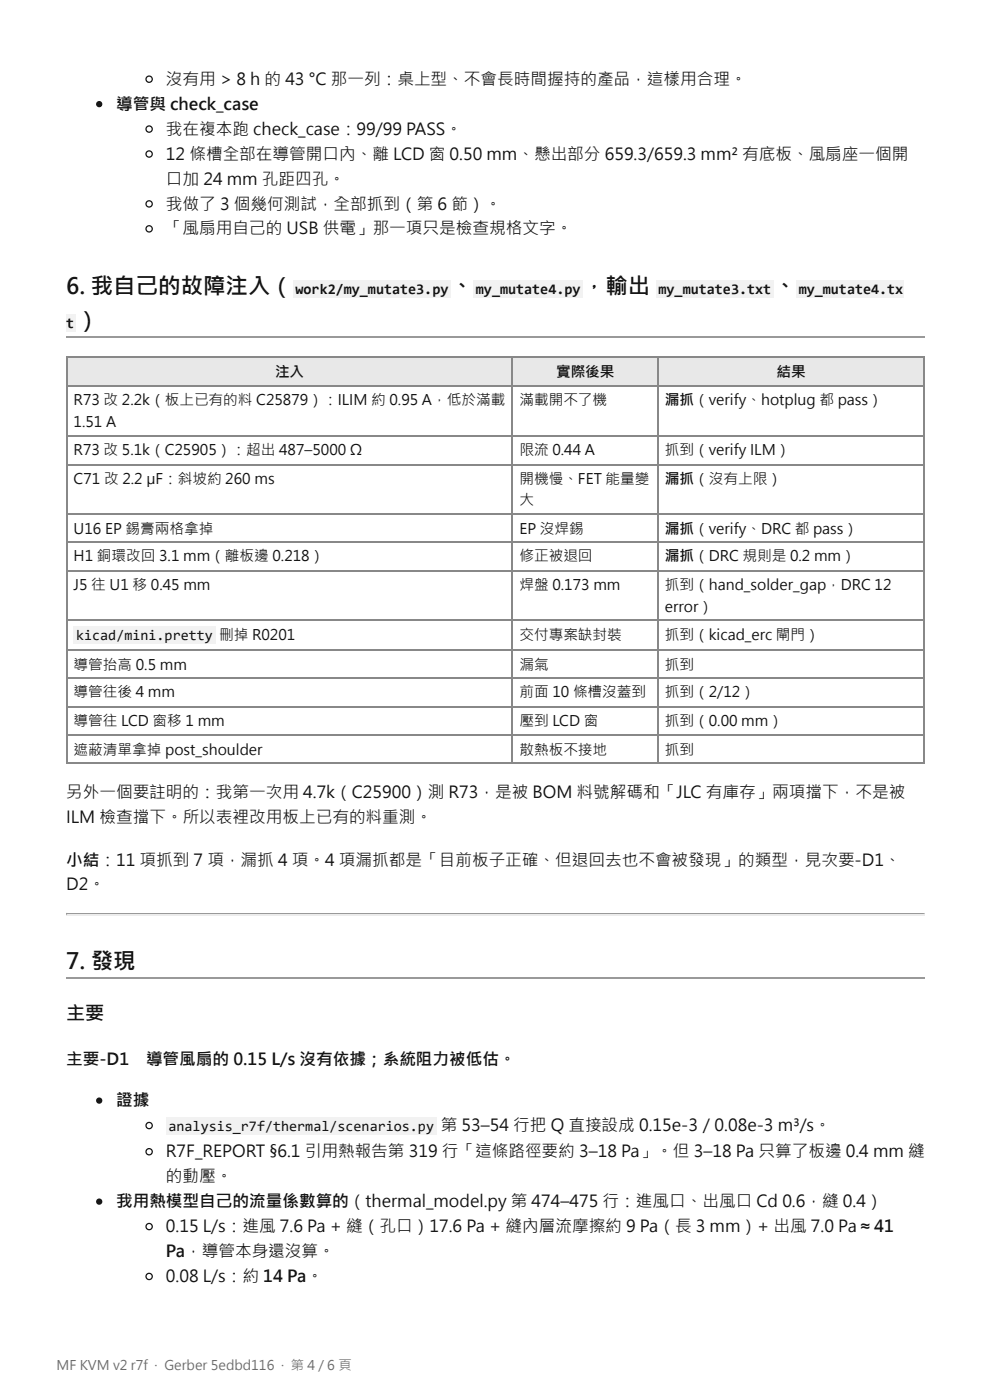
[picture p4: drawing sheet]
<svg xmlns="http://www.w3.org/2000/svg" width="210mm" height="297mm" viewBox="0 0 210 297" stroke-linecap="round" stroke-linejoin="round" font-family="sans-serif">
<defs><g id="words">
<g font-size="4.8" fill="#111">
<text x="14" y="62.4">6. 我自 己的故障注入（</text>
<text x="95.6" y="62.4">、</text>
<text x="123.6" y="62.4">，輸出</text>
<text x="164" y="62.4">、</text>
<text x="16.3" y="69.6">）</text>
<text x="14" y="205.6">7. 發現</text>
</g>
<text font-size="4.1" fill="#111" x="14" y="216.4">主要</text>
<g font-size="3.5" fill="#111">
<text x="35.2" y="18">沒有用 &gt; 8 h 的 43 °C 那一列：桌上型、不會長時間握持的產品，這樣用 合理。</text>
<text x="24.6" y="23.3">導管與 check_case</text>
<text x="35.2" y="28.6">我在複本跑 check_case：99/99 PASS。</text>
<text x="35.2" y="33.9">12 條槽全部在導管開口 內、離 LCD 窗 0.50 mm、懸出部分 659.3/659.3 mm² 有底板、風扇座一個開</text>
<text x="35.2" y="39.2">口 加 24 mm 孔距四孔。</text>
<text x="35.2" y="44.5">我做了 3 個幾何測試，全部抓到（第 6 節）。</text>
<text x="35.2" y="49.7">「風扇用 自 己的 USB 供電」那一項只是檢查規格文字。</text>
<text x="14" y="169.3">另外一個要註明的：我第一次用 4.7k（C25900）測 R73，是被 BOM 料號解碼和「JLC 有庫存」兩項擋下，不是被</text>
<text x="14" y="174.6">ILM 檢查擋下。所以表裡改用 板上已有的料重測。</text>
<text x="14" y="183.6">小結：11 項抓到 7 項，漏抓 4 項。4 項漏抓都是「目 前板子正確、但退回去也不會被發現」的類型，見次要-D1、</text>
<text x="14" y="188.9">D2。</text>
<text x="14" y="226">主要-D1</text>
<text x="31" y="226">導管風扇的 0.15 L/s 沒有依據；系統阻力 被低估。</text>
<text x="24.6" y="234.7">證據</text>
<text x="93.4" y="240">第 53–54 行把 Q 直接設成 0.15e-3／0.08e-3 m³/s。</text>
<text x="35.2" y="245.5">R7F_REPORT §6.1 引用 熱報告第 319 行「這條路徑要約 3–18 Pa」。但 3–18 Pa 只算了板邊 0.4 mm 縫</text>
<text x="35.2" y="250.8">的動壓。</text>
<text x="24.6" y="256.1">我用 熱模型自 己的流量係數算的（thermal_model.py 第 474–475 行：進風口 、出風口 Cd 0.6，縫 0.4）</text>
<text x="35.2" y="261.4">0.15 L/s：進風 7.6 Pa + 縫（孔口 ）17.6 Pa + 縫內層流摩擦約 9 Pa（長 3 mm）+ 出風 7.0 Pa ≈ 41</text>
<text x="35.2" y="266.7">Pa，導管本身還沒算。</text>
<text x="35.2" y="272">0.08 L/s：約 14 Pa。</text>
</g>
<g font-size="3.1" fill="#111">
<text x="62.7" y="62.4">work2/my_mutate3.py</text>
<text x="100.9" y="62.4">my_mutate4.py</text>
<text x="139.6" y="62.4">my_mutate3.txt</text>
<text x="169.3" y="62.4">my_mutate4.tx</text>
<text x="14" y="69.6">t</text>
<text x="58.3" y="79.9">注入</text>
<text x="117.9" y="79.9">實際後果</text>
<text x="164.6" y="79.9">結果</text>
<text x="15.6" y="86">R73 改 2.2k（板上已有的料 C25879）：ILIM 約 0.95 A，低於滿載</text>
<text x="110.1" y="86">滿載開不了機</text>
<text x="141" y="86">漏抓（verify、hotplug 都 pass）</text>
<text x="15.6" y="90.5">1.51 A</text>
<text x="15.6" y="96.6">R73 改 5.1k（C25905）：超出 487–5000 Ω</text>
<text x="110.1" y="96.6">限流 0.44 A</text>
<text x="141" y="96.6">抓到（verify ILM）</text>
<text x="15.6" y="102.7">C71 改 2.2 µF：斜坡約 260 ms</text>
<text x="110.1" y="102.7">開機慢、FET 能量變</text>
<text x="110.1" y="107.2">大</text>
<text x="141" y="102.7">漏抓（沒有上限）</text>
<text x="15.6" y="113.2">U16 EP 錫膏兩格拿掉</text>
<text x="110.1" y="113.2">EP 沒焊錫</text>
<text x="141" y="113.2">漏抓（verify、DRC 都 pass）</text>
<text x="15.6" y="119.1">H1 銅環改回 3.1 mm（離板邊 0.218）</text>
<text x="110.1" y="119.1">修正被退回</text>
<text x="141" y="119.1">漏抓（DRC 規則是 0.2 mm）</text>
<text x="15.6" y="125.1">J5 往 U1 移 0.45 mm</text>
<text x="110.1" y="125.1">焊盤 0.173 mm</text>
<text x="141" y="125.1">抓到（hand_solder_gap，DRC 12</text>
<text x="141" y="129.9">error）</text>
<text x="16.1" y="135.7">kicad/mini.pretty</text>
<text x="46.5" y="135.7">刪掉 R0201</text>
<text x="110.1" y="135.7">交付專案缺封裝</text>
<text x="141" y="135.7">抓到（kicad_erc 閘門 ）</text>
<text x="15.6" y="142.1">導管抬高 0.5 mm</text>
<text x="110.1" y="142.1">漏氣</text>
<text x="141" y="142.1">抓到</text>
<text x="15.6" y="147.9">導管往後 4 mm</text>
<text x="110.1" y="147.9">前面 10 條槽沒蓋到</text>
<text x="141" y="147.9">抓到（2/12）</text>
<text x="15.6" y="154">導管往 LCD 窗移 1 mm</text>
<text x="110.1" y="154">壓到 LCD 窗</text>
<text x="141" y="154">抓到（0.00 mm）</text>
<text x="15.6" y="160.1">遮蔽清單拿掉 post_shoulder</text>
<text x="110.1" y="160.1">散熱板不接地</text>
<text x="141" y="160.1">抓到</text>
<text x="35.7" y="240">analysis_r7f/thermal/scenarios.py</text>
</g>
<text font-size="2.8" fill="#666b75" x="12" y="290.7">MF KVM v2 r7f · Gerber 5edbd116 · 第 4 / 6 頁</text>
</g></defs>
<path d="M14 71.6h182.1" fill="none" stroke="#999" stroke-width=".26"/>
<g fill="#e8e8e8">
<path d="M14.3 75.9h94.4v5.9h-94.4z"/>
<path d="M108.7 75.9h30.7v5.9h-30.7z"/>
<path d="M139.4 75.9h56.7v5.9h-56.7z"/>
</g>
<g fill="none" stroke="#888" stroke-width=".26">
<path d="M14 75.8h182.1M14.2 75.7v86.2M108.6 75.7v86.2M139.6 75.7v86.2M195.9 75.7v86.2M14 81.9h182.1M14 92.5h182.1M14 98.6h182.1M14 109.1h182.1M14 115h182.1M14 121h182.1M14 131.6h182.1"/>
<path d="M14 138h182.1M14 143.8h182.1M14 149.9h182.1M14 156h182.1M14 161.8h182.1"/>
</g>
<path d="M14 193.8h182.1" fill="none" stroke="#9a9a9a" stroke-width=".26"/>
<path d="M14 194.1h182.1" fill="none" stroke="#eee" stroke-width=".26"/>
<path d="M196.1 193.7v.5h-.3v-.3z" fill="#eee"/>
<path d="M14 193.7h.3v.2l-.3 .3z" fill="#9a9a9a"/>
<path d="M14 207.6h182.1" fill="none" stroke="#999" stroke-width=".26"/>
<circle cx="31.6" cy="16.8" r=".66" fill="none" stroke="#111" stroke-width=".26"/>
<circle cx="21" cy="22.1" r=".66" fill="#111"/>
<g fill="none" stroke="#111" stroke-width=".26">
<circle cx="31.6" cy="32.7" r=".66"/>
<circle cx="31.6" cy="27.4" r=".66"/>
<circle cx="31.6" cy="48.6" r=".66"/>
<circle cx="31.6" cy="43.3" r=".66"/>
</g>
<g fill="#f2f2f2">
<path d="M62.2 59.5h33.3v3.7h-33.3z"/>
<path d="M100.3 59.5h23.3v3.7h-23.3z"/>
<path d="M139.2 59.5h24.8v3.7h-24.8z"/>
<path d="M168.8 59.5h22.8v3.7h-22.8z"/>
<path d="M14 66.7h2.1v3.7h-2.1z"/>
<path d="M15.6 132.8h30.2v3.7h-30.2z"/>
</g>
<circle cx="21" cy="233.5" r=".66" fill="#111"/>
<circle cx="31.6" cy="238.8" r=".66" fill="none" stroke="#111" stroke-width=".26"/>
<path d="M35.2 237.1h57.4v3.7h-57.4z" fill="#f2f2f2"/>
<circle cx="31.6" cy="244.3" r=".66" fill="none" stroke="#111" stroke-width=".26"/>
<circle cx="21" cy="254.9" r=".66" fill="#111"/>
<g fill="none" stroke="#111" stroke-width=".26">
<circle cx="31.6" cy="260.2" r=".66"/>
<circle cx="31.6" cy="270.8" r=".66"/>
</g>
<use href="#words"/>
</svg>
